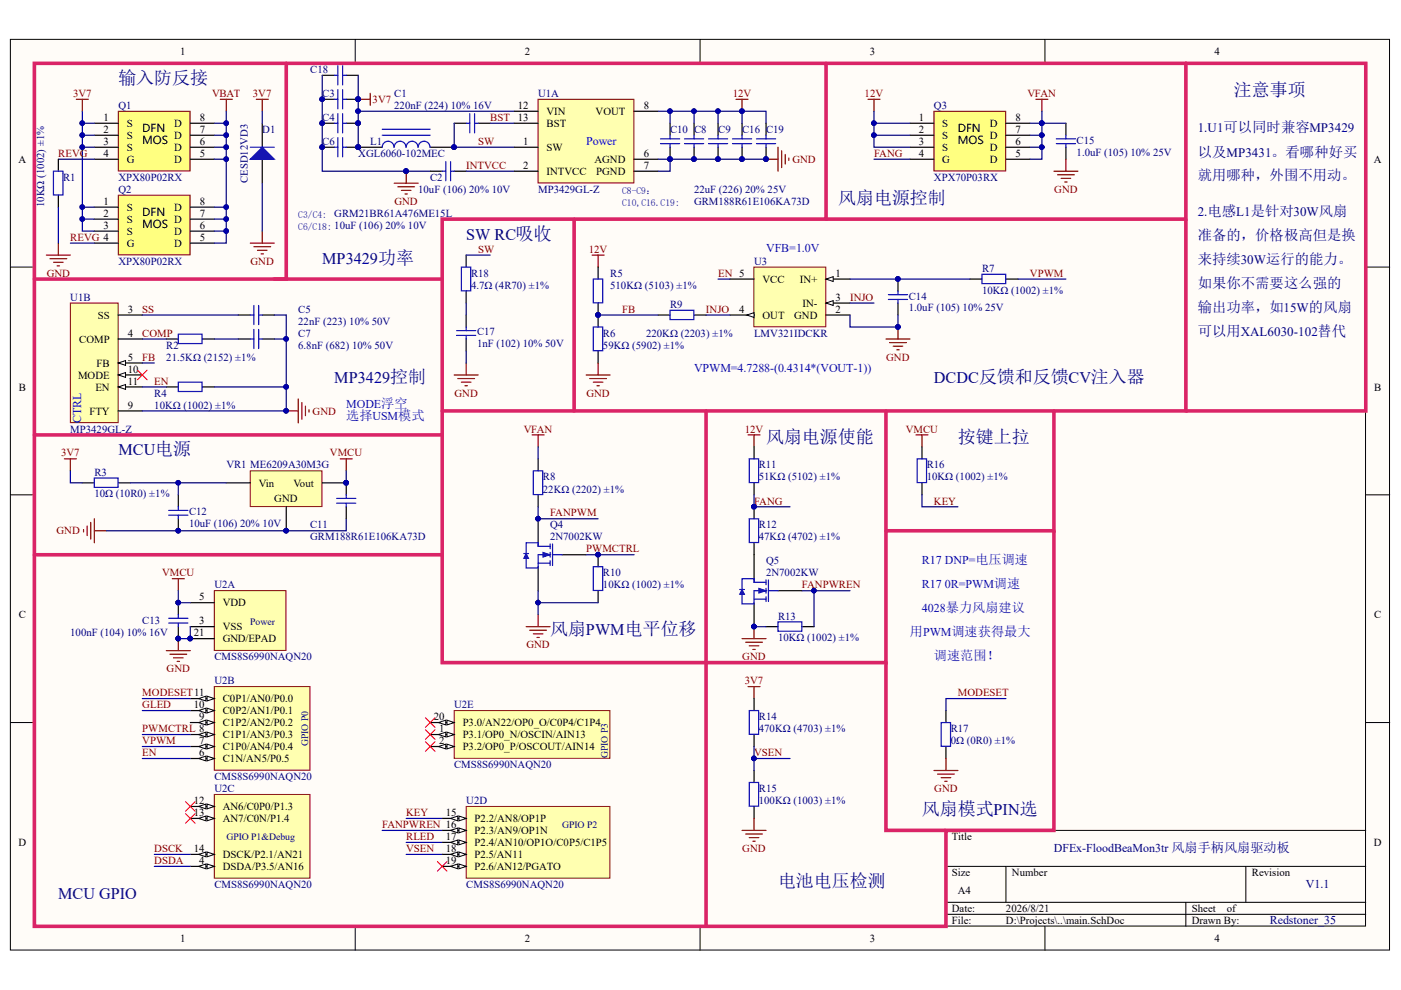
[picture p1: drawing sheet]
<svg xmlns="http://www.w3.org/2000/svg" width="297mm" height="210mm" viewBox="0 0 297 210" stroke-linecap="round" stroke-linejoin="round" font-family="sans-serif">
<defs><g id="words">
<g font-size="3.8" fill="#000080">
<text x="25.1" y="17.7">输入防反接</text>
<text x="261.6" y="20.3">注意事项</text>
<text x="177.7" y="43.2">风扇电源控制</text>
<text x="162.4" y="94">风扇电源使能</text>
<text x="203.1" y="94">按键上拉</text>
<text x="116.6" y="134.7">风扇PWM电平位移</text>
<text x="195.5" y="172.8">风扇模式PIN选</text>
<text x="165" y="188">电池电压检测</text>
</g>
<g font-size="3.4" fill="#000080">
<text x="98.9" y="50.8">SW RC吸收</text>
<text x="68.3" y="55.9">MP3429功率</text>
<text x="70.9" y="81.3">MP3429控制</text>
<text x="198" y="81.3">DCDC反馈和反馈CV注入器</text>
<text x="25.1" y="96.5">MCU电源</text>
<text x="12.4" y="190.6">MCU GPIO</text>
</g>
<g font-size="3" fill="#000080">
<text x="254" y="33.2">以及MP3431。看哪种好买</text>
<text x="254" y="38.3">就用哪种，外围不用动。</text>
<text x="254" y="50.9">准备的，价格极高但是换</text>
<text x="254" y="56">来持续30W运行的能力。</text>
<text x="254" y="61.1">如果你不需要这么强的</text>
<text x="254" y="66.2">输出功率，如15W的风扇</text>
<text x="254" y="71.3">可以用XAL6030-102替代</text>
</g>
<g font-size="2.8" fill="#00f">
<text x="73.4" y="89.1">选择USM模式</text>
<text x="192.9" y="134.9">用PWM调速获得最大</text>
<text x="198" y="140">调速范围！</text>
</g>
<g font-size="2.7" fill="#000080">
<text x="254" y="28.1">1.U1可以同时兼容MP3429</text>
<text x="254" y="45.9">2.电感L1是针对30W风扇</text>
</g>
<g font-size="2.5" fill="#00f">
<text x="124.3" y="30.7">Power</text>
<text x="162.4" y="53.5">VFB=1.0V</text>
<text x="147.1" y="78.9">VPWM=4.7288-(0.4314*(VOUT-1))</text>
<text x="17.2" y="89.7" transform="rotate(-90 17.2 89.7)">CTRL</text>
<text x="73.4" y="86.6">MODE浮空</text>
<text x="195.5" y="119.6">R17 DNP=电压调速</text>
<text x="195.5" y="124.7">R17 0R=PWM调速</text>
<text x="195.5" y="129.8">4028暴力风扇建议</text>
</g>
<g font-size="2.5" fill="#000080">
<text x="223.4" y="180.6">DFEx-FloodBeaMon3tr 风扇手柄风扇驱动板</text>
<text x="276.8" y="188.2">V1.1</text>
<text x="269.2" y="195.9">Redstoner_35</text>
</g>
<g font-size="2.3">
<text x="38.2" y="11.7">1</text>
<text x="111.3" y="11.7">2</text>
<text x="184.4" y="11.7">3</text>
<text x="257.5" y="11.7">4</text>
<text x="109.8" y="23.1">12</text>
<text x="136.5" y="23.1">8</text>
<text x="21.9" y="25.7">1</text>
<text x="21.9" y="28.2">2</text>
<text x="26.9" y="26.9">S</text>
<text x="26.9" y="29.5">S</text>
<text x="30.2" y="28.1">DFN</text>
<text x="36.9" y="29.5">D</text>
<text x="36.9" y="26.9">D</text>
<text x="42.4" y="28.2">7</text>
<text x="42.4" y="25.7">8</text>
<text x="109.8" y="25.7">13</text>
<text x="115.9" y="24.4">VIN</text>
<text x="115.9" y="26.9">BST</text>
<text x="126.3" y="24.4">VOUT</text>
<text x="194.8" y="25.7">1</text>
<text x="194.8" y="28.2">2</text>
<text x="199.8" y="26.9">S</text>
<text x="199.8" y="29.5">S</text>
<text x="203.1" y="28.1">DFN</text>
<text x="209.9" y="29.5">D</text>
<text x="209.9" y="26.9">D</text>
<text x="215.3" y="28.2">7</text>
<text x="215.3" y="25.7">8</text>
<text x="3.9" y="34.5">A</text>
<text x="21.9" y="30.7">3</text>
<text x="21.9" y="33.3">4</text>
<text x="26.9" y="32">S</text>
<text x="26.9" y="34.5">G</text>
<text x="30.2" y="30.6">MOS</text>
<text x="36.9" y="34.5">D</text>
<text x="36.9" y="32">D</text>
<text x="42.4" y="33.3">5</text>
<text x="42.4" y="30.7">6</text>
<text x="110.9" y="30.7">1</text>
<text x="110.9" y="35.8">2</text>
<text x="115.9" y="32">SW</text>
<text x="126" y="34.5">AGND</text>
<text x="136.5" y="35.8">7</text>
<text x="136.5" y="33.3">6</text>
<text x="194.8" y="30.7">3</text>
<text x="194.8" y="33.3">4</text>
<text x="199.8" y="32">S</text>
<text x="199.8" y="34.5">G</text>
<text x="203.1" y="30.6">MOS</text>
<text x="209.9" y="34.5">D</text>
<text x="209.9" y="32">D</text>
<text x="215.3" y="33.3">5</text>
<text x="215.3" y="30.7">6</text>
<text x="291.3" y="34.5">A</text>
<text x="115.9" y="37.1">INTVCC</text>
<text x="126.4" y="37.1">PGND</text>
<text x="21.9" y="43.4">1</text>
<text x="21.9" y="46">2</text>
<text x="26.9" y="44.7">S</text>
<text x="26.9" y="47.2">S</text>
<text x="30.2" y="45.9">DFN</text>
<text x="36.9" y="47.2">D</text>
<text x="36.9" y="44.7">D</text>
<text x="42.4" y="46">7</text>
<text x="42.4" y="43.4">8</text>
<text x="21.9" y="48.5">3</text>
<text x="26.9" y="49.8">S</text>
<text x="26.9" y="52.3">G</text>
<text x="30.2" y="48.4">MOS</text>
<text x="36.9" y="52.3">D</text>
<text x="36.9" y="49.8">D</text>
<text x="42.4" y="51.1">5</text>
<text x="42.4" y="48.5">6</text>
<text x="161.7" y="60">VCC</text>
<text x="169.6" y="60">IN+</text>
<text x="177.1" y="58.7">1</text>
<text x="170.2" y="65">IN-</text>
<text x="177.1" y="63.8">3</text>
<text x="20.7" y="67.6">SS</text>
<text x="27.1" y="66.3">3</text>
<text x="27.1" y="71.4">4</text>
<text x="156.7" y="66.3">4</text>
<text x="161.7" y="67.6">OUT</text>
<text x="168.4" y="67.6">GND</text>
<text x="177.1" y="66.3">2</text>
<text x="16.8" y="72.6">COMP</text>
<text x="20.5" y="77.8">FB</text>
<text x="27.1" y="76.5">5</text>
<text x="4" y="82.8">B</text>
<text x="16.5" y="80.3">MODE</text>
<text x="20.2" y="82.8">EN</text>
<text x="27.1" y="79">10</text>
<text x="27.1" y="81.6">11</text>
<text x="291.4" y="82.8">B</text>
<text x="19" y="87.9">FTY</text>
<text x="27.1" y="86.6">9</text>
<text x="54.8" y="103.2">Vin</text>
<text x="58.1" y="106.5">GND</text>
<text x="62.3" y="103.2">Vout</text>
<text x="4" y="131.1">C</text>
<text x="42.2" y="127.3">5</text>
<text x="47.2" y="128.5">VDD</text>
<text x="291.4" y="131.1">C</text>
<text x="41.1" y="134.9">21</text>
<text x="42.2" y="132.4">3</text>
<text x="47.2" y="133.7">VSS</text>
<text x="47.2" y="136.2">GND/EPAD</text>
<text x="47.2" y="148.9">C0P1/AN0/P0.0</text>
<text x="41.1" y="150.1">10</text>
<text x="42.2" y="152.7">9</text>
<text x="47.2" y="151.4">C0P2/AN1/P0.1</text>
<text x="47.2" y="154">C1P2/AN2/P0.2</text>
<text x="92" y="152.7">20</text>
<text x="93.1" y="155.3">1</text>
<text x="98.1" y="154">P3.0/AN22/OP0_O/C0P4/C1P4</text>
<text x="42.2" y="157.8">7</text>
<text x="42.2" y="160.3">6</text>
<text x="47.2" y="156.5">C1P1/AN3/P0.3</text>
<text x="47.2" y="159.1">C1P0/AN4/P0.4</text>
<text x="47.2" y="161.6">C1N/AN5/P0.5</text>
<text x="93.1" y="157.8">2</text>
<text x="98.1" y="156.5">P3.1/OP0_N/OSCIN/AIN13</text>
<text x="98.1" y="159.1">P3.2/OP0_P/OSCOUT/AIN14</text>
<text x="41.1" y="173">13</text>
<text x="41.1" y="170.5">12</text>
<text x="47.2" y="171.8">AN6/C0P0/P1.3</text>
<text x="94.5" y="173">15</text>
<text x="3.9" y="179.4">D</text>
<text x="47.2" y="174.3">AN7/C0N/P1.4</text>
<text x="94.5" y="178.1">17</text>
<text x="100.6" y="174.3">P2.2/AN8/OP1P</text>
<text x="100.6" y="176.8">P2.3/AN9/OP1N</text>
<text x="100.6" y="179.4">P2.4/AN10/OP1O/C0P5/C1P5</text>
<text x="201.8" y="178.1">Title</text>
<text x="291.3" y="179.4">D</text>
<text x="41.1" y="180.6">14</text>
<text x="42.2" y="183.2">4</text>
<text x="47.2" y="181.9">DSCK/P2.1/AN21</text>
<text x="47.2" y="184.5">DSDA/P3.5/AN16</text>
<text x="94.5" y="180.6">18</text>
<text x="94.5" y="183.2">19</text>
<text x="100.6" y="181.9">P2.5/AN11</text>
<text x="100.6" y="184.5">P2.6/AN12/PGATO</text>
<text x="201.8" y="185.8">Size</text>
<text x="214.6" y="185.8">Number</text>
<text x="265.4" y="185.8">Revision</text>
<text x="203.1" y="189.6">A4</text>
<text x="201.8" y="193.4">Date:</text>
<text x="201.8" y="195.9">File:</text>
<text x="213.3" y="193.4">2026/8/21</text>
<text x="213.3" y="195.9">D:\Projects\..\main.SchDoc</text>
<text x="252.7" y="193.4">Sheet</text>
<text x="252.7" y="195.9">Drawn By:</text>
<text x="260.1" y="193.4">of</text>
<text x="38.2" y="199.7">1</text>
<text x="111.3" y="199.7">2</text>
<text x="184.4" y="199.7">3</text>
<text x="257.5" y="199.7">4</text>
</g>
<g font-size="2.3" fill="#000080">
<text x="65.8" y="15.5">C18</text>
<text x="25.1" y="23.1">Q1</text>
<text x="68.3" y="20.5">C3</text>
<text x="83.6" y="20.5">C1</text>
<text x="83.6" y="23.1">220nF (224) 10% 16V</text>
<text x="114.1" y="20.5">U1A</text>
<text x="198" y="23.1">Q3</text>
<text x="55.6" y="28.2">D1</text>
<text x="68.3" y="25.7">C4</text>
<text x="142.1" y="28.2">C10 C8</text>
<text x="152.3" y="28.2">C9</text>
<text x="157.3" y="28.2">C16</text>
<text x="162.4" y="28.2">C19</text>
<text x="68.3" y="30.7">C6</text>
<text x="76" y="33.3">XGL6060-102MEC</text>
<text x="78.5" y="30.7">L1</text>
<text x="228.3" y="30.5">C15</text>
<text x="228.3" y="33">1.0uF (105) 10% 25V</text>
<text x="13.4" y="38.3">R1</text>
<text x="25.1" y="38.3">XPX80P02RX</text>
<text x="25.1" y="40.9">Q2</text>
<text x="52.6" y="38.8" transform="rotate(-90 52.6 38.8)">CESD12VD3</text>
<text x="88.7" y="40.9">10uF (106) 20% 10V</text>
<text x="91.2" y="38.3">C2</text>
<text x="114.1" y="40.9">MP3429GL-Z</text>
<text x="147.1" y="40.9">22uF (226) 20% 25V</text>
<text x="198" y="38.3">XPX70P03RX</text>
<text x="9.4" y="43.9" transform="rotate(-90 9.4 43.9)">10KΩ (1002) ±1%</text>
<text x="147.1" y="43.4">GRM188R61E106KA73D</text>
<text x="25.1" y="56.1">XPX80P02RX</text>
<text x="99.9" y="58.7">R18</text>
<text x="129.4" y="58.7">R5</text>
<text x="159.9" y="56.1">U3</text>
<text x="208.2" y="57.7">R7</text>
<text x="14.9" y="63.8">U1B</text>
<text x="99.9" y="61.2">4.7Ω (4R70) ±1%</text>
<text x="129.4" y="61.2">510KΩ (5103) ±1%</text>
<text x="142.1" y="65.3">R9</text>
<text x="192.7" y="63.5">C14</text>
<text x="208.2" y="62.2">10KΩ (1002) ±1%</text>
<text x="63.2" y="66.3">C5</text>
<text x="63.2" y="68.8">22nF (223) 10% 50V</text>
<text x="63.2" y="71.4">C7</text>
<text x="101.1" y="71.1">C17</text>
<text x="127.8" y="71.4">R6</text>
<text x="137" y="71.4">220KΩ (2203) ±1%</text>
<text x="159.9" y="71.4">LMV321IDCKR</text>
<text x="192.7" y="66">1.0uF (105) 10% 25V</text>
<text x="35.3" y="73.9">R2</text>
<text x="35.3" y="76.5">21.5KΩ (2152) ±1%</text>
<text x="63.2" y="73.9">6.8nF (682) 10% 50V</text>
<text x="101.1" y="73.7">1nF (102) 10% 50V</text>
<text x="127.8" y="73.9">59KΩ (5902) ±1%</text>
<text x="32.7" y="84.1">R4</text>
<text x="32.7" y="86.6">10KΩ (1002) ±1%</text>
<text x="14.9" y="91.7">MP3429GL-Z</text>
<text x="20" y="100.8">R3</text>
<text x="48" y="99.3">VR1 ME6209A30M3G</text>
<text x="115.1" y="101.9">R8</text>
<text x="160.9" y="99.3">R11</text>
<text x="160.9" y="101.9">51KΩ (5102) ±1%</text>
<text x="196.5" y="99.3">R16</text>
<text x="196.5" y="101.9">10KΩ (1002) ±1%</text>
<text x="20" y="105.5">10Ω (10R0) ±1%</text>
<text x="115.1" y="104.4">22KΩ (2202) ±1%</text>
<text x="40.1" y="109.3">C12</text>
<text x="40.1" y="111.8">10uF (106) 20% 10V</text>
<text x="65.8" y="112">C11</text>
<text x="116.6" y="112">Q4</text>
<text x="160.9" y="112">R12</text>
<text x="65.8" y="114.6">GRM188R61E106KA73D</text>
<text x="116.6" y="114.6">2N7002KW</text>
<text x="160.9" y="114.6">47KΩ (4702) ±1%</text>
<text x="162.4" y="119.7">Q5</text>
<text x="45.5" y="124.7">U2A</text>
<text x="127.8" y="122.2">R10</text>
<text x="127.8" y="124.7">10KΩ (1002) ±1%</text>
<text x="162.4" y="122.2">2N7002KW</text>
<text x="165" y="131.4">R13</text>
<text x="14.9" y="134.9">100nF (104) 10% 16V</text>
<text x="30.2" y="132.4">C13</text>
<text x="165" y="135.9">10KΩ (1002) ±1%</text>
<text x="45.5" y="140">CMS8S6990NAQN20</text>
<text x="45.5" y="145.1">U2B</text>
<text x="96.3" y="150.1">U2E</text>
<text x="160.9" y="152.7">R14</text>
<text x="160.9" y="155.3">470KΩ (4703) ±1%</text>
<text x="201.6" y="155.3">R17</text>
<text x="201.6" y="157.8">0Ω (0R0) ±1%</text>
<text x="45.5" y="165.4">CMS8S6990NAQN20</text>
<text x="45.5" y="167.9">U2C</text>
<text x="96.3" y="162.9">CMS8S6990NAQN20</text>
<text x="160.9" y="167.9">R15</text>
<text x="98.9" y="170.5">U2D</text>
<text x="160.9" y="170.5">100KΩ (1003) ±1%</text>
<text x="45.5" y="188.3">CMS8S6990NAQN20</text>
<text x="98.9" y="188.3">CMS8S6990NAQN20</text>
</g>
<g font-size="2.3" fill="#800000">
<text x="15.5" y="20.5">3V7</text>
<text x="45" y="20.5">VBAT</text>
<text x="53.6" y="20.5">3V7</text>
<text x="79" y="21.8">3V7</text>
<text x="155.4" y="20.5">12V</text>
<text x="183.3" y="20.5">12V</text>
<text x="217.9" y="20.5">VFAN</text>
<text x="103.9" y="25.7">BST</text>
<text x="12.4" y="33.3">REVG</text>
<text x="98.9" y="35.8">INTVCC</text>
<text x="101.4" y="30.7">SW</text>
<text x="168" y="34.5">GND</text>
<text x="185.3" y="33.3">FANG</text>
<text x="223.5" y="40.9">GND</text>
<text x="83.6" y="43.4">GND</text>
<text x="14.9" y="51.1">REVG 4</text>
<text x="101.4" y="53.6">SW</text>
<text x="124.8" y="53.6">12V</text>
<text x="9.9" y="58.7">GND</text>
<text x="53.1" y="56.1">GND</text>
<text x="152.3" y="58.7">EN 5</text>
<text x="218.4" y="58.7">VPWM</text>
<text x="180.2" y="63.8">INJO</text>
<text x="30.2" y="66.3">SS</text>
<text x="30.2" y="71.4">COMP</text>
<text x="131.9" y="66.3">FB</text>
<text x="149.7" y="66.3">INJO</text>
<text x="30.2" y="76.5">FB</text>
<text x="187.9" y="76.5">GND</text>
<text x="32.7" y="81.6">EN</text>
<text x="66.3" y="87.9">GND</text>
<text x="96.4" y="84.1">GND</text>
<text x="124.3" y="84.1">GND</text>
<text x="111" y="91.7">VFAN</text>
<text x="157.9" y="91.7">12V</text>
<text x="192" y="91.7">VMCU</text>
<text x="12.9" y="96.8">3V7</text>
<text x="70" y="96.8">VMCU</text>
<text x="159.9" y="107">FANG</text>
<text x="198" y="107">KEY</text>
<text x="12" y="113.3">GND</text>
<text x="116.6" y="109.5">FANPWM</text>
<text x="124.3" y="117.1">PWMCTRL</text>
<text x="34.4" y="122.2">VMCU</text>
<text x="170" y="124.7">FANPWREN</text>
<text x="111.6" y="137.5">GND</text>
<text x="35.3" y="142.5">GND</text>
<text x="157.4" y="140">GND</text>
<text x="30.2" y="147.6">MODESET11</text>
<text x="157.9" y="145.1">3V7</text>
<text x="203.1" y="147.6">MODESET</text>
<text x="30.2" y="155.3">PWMCTRL 8</text>
<text x="30.2" y="150.1">GLED</text>
<text x="30.2" y="160.3">EN</text>
<text x="30.2" y="157.8">VPWM</text>
<text x="159.9" y="160.3">VSEN</text>
<text x="198.1" y="167.9">GND</text>
<text x="86.1" y="173">KEY</text>
<text x="81" y="175.6">FANPWREN 16</text>
<text x="86.1" y="178.1">RLED</text>
<text x="32.7" y="180.6">DSCK</text>
<text x="32.7" y="183.2">DSDA</text>
<text x="86.1" y="180.6">VSEN</text>
<text x="157.4" y="180.6">GND</text>
</g>
<g font-size="2.1" fill="#000080">
<text x="53.1" y="132.4">Power</text>
<text x="65.3" y="158.3" transform="rotate(-90 65.3 158.3)">GPIO P0</text>
<text x="128.9" y="160.8" transform="rotate(-90 128.9 160.8)">GPIO P3</text>
<text x="48" y="178.2">GPIO P1&amp;Debug</text>
<text x="119.2" y="175.6">GPIO P2</text>
</g>
<g font-size="2" fill="#11037f">
<text x="131.9" y="41.1">C8-C9：</text>
<text x="63.2" y="46.2">C3/C4: GRM21BR61A476ME15L</text>
<text x="131.9" y="43.6">C10,C16.C19:</text>
<text x="63.2" y="48.7">C6/C18: 10uF (106) 20% 10V</text>
</g>
</g></defs>
<g fill="#fffcf8" stroke="#000" stroke-width=".21">
<path d="M2.2 8.3h292.4v193.1h-292.4z"/>
<path d="M7.3 13.4h282.2v182.9h-282.2z"/>
</g>
<g fill="none" stroke="#000" stroke-width=".21">
<path d="M75.3 8.3v5.1M148.4 8.3v5.1M221.5 8.3v5.1M2.2 56.6h5.1M289.6 56.6h5.1M2.2 104.9h5.1M289.6 104.9h5.1M2.2 153.2h5.1M289.6 153.2h5.1M289.6 176.1h-89v20.3M75.3 196.4v5.1M148.4 196.4v5.1"/>
<path d="M200.6 183.7h89M200.6 191.3h89M200.6 193.9h89M213.3 183.7v7.6M221.5 196.4v5.1M251.4 191.3v5.1M264.1 183.7v7.6"/>
</g>
<path d="M25.1 23.6h15.2v12.6h-15.2z" fill="#ffff80" stroke="#800000" stroke-width=".21"/>
<path d="M20 26.1h5.1M20 28.7h5.1M20 31.2h5.1M20 33.8h5.1M40.3 26.1h5.1M40.3 28.7h5.1M40.3 31.2h5.1M40.3 33.8h5.1M76 31.2h5M91.2 31.2h5.1" fill="none" stroke="#000" stroke-width=".25"/>
<path d="M16.2 21.1h2.5M17.5 21.1v2.5M46.7 21.1h2.5M48 21.1v2.5" fill="none" stroke="#800000" stroke-width=".25"/>
<path d="M17.5 26.1h2.5M17.5 28.7h2.5M45.4 26.1h2.6M45.4 28.7h2.6M45.4 31.2h2.6" fill="none" stroke="#000080" stroke-width=".25"/>
<g fill="#000080" stroke="#000080" stroke-width=".21">
<circle cx="17.4" cy="26.1" r=".48"/>
<circle cx="17.4" cy="28.7" r=".48"/>
<circle cx="75.9" cy="31.2" r=".49"/>
<circle cx="96.3" cy="31.2" r=".49"/>
<circle cx="48" cy="26.1" r=".48"/>
<circle cx="48" cy="28.7" r=".48"/>
<circle cx="48" cy="31.2" r=".48"/>
</g>
<path d="M81 28.7h10.2M81 27.4h10.2M83.5 31.2a1.25 1.25 0 0 0-1.2-1.3 1.25 1.25 0 0 0-1.3 1.3M86.1 31.2a1.25 1.25 0 0 0-1.3-1.3 1.25 1.25 0 0 0-1.2 1.3M88.6 31.2a1.25 1.25 0 0 0-1.2-1.3 1.25 1.25 0 0 0-1.3 1.3M91.2 31.2a1.25 1.25 0 0 0-1.3-1.3 1.25 1.25 0 0 0-1.2 1.3" fill="none" stroke="#00f" stroke-width=".25"/>
<path d="M114.1 21.1h20.3v17.7h-20.3z" fill="#ffffb0" stroke="#800000" stroke-width=".21"/>
<path d="M109 23.6h5.1M109 26.1h5.1M109 31.2h5.1M109 36.3h5.1M134.4 23.6h5.1M134.4 36.3h5.1M134.4 33.8h5.1" fill="none" stroke="#000" stroke-width=".25"/>
<path d="M14.9 64.3h10.1v25.3h-10.1z" fill="#ffffb0" stroke="#800000" stroke-width=".21"/>
<path d="M25.1 66.8h5.1M25.1 71.9h5.1M25.1 77h5.1" fill="none" stroke="#000" stroke-width=".25"/>
<path d="M25.1 77l1.5-.5v1z" fill="#fffcf8"/>
<path d="M25.1 77l1.5-.5v1z" fill="none" stroke="#000" stroke-width=".21"/>
<path d="M25.1 79.5h5.1" fill="none" stroke="#000" stroke-width=".25"/>
<path d="M25.1 79.5l1.5-.5v1z" fill="#fffcf8"/>
<path d="M25.1 79.5l1.5-.5v1z" fill="none" stroke="#000" stroke-width=".21"/>
<path d="M25.1 82h5.1" fill="none" stroke="#000" stroke-width=".25"/>
<path d="M25.1 82l1.5-.5v1.1z" fill="#fffcf8"/>
<path d="M25.1 82l1.5-.5v1.1z" fill="none" stroke="#000" stroke-width=".21"/>
<path d="M68.3 26.1h2.6M68.3 21.1h2.6M68.3 31.2h2.6M73.4 26.1h2.6M73.4 21.1h2.6M73.4 31.2h2.6M91.2 36.3h2.6M96.3 26.1h2.5M96.3 36.3h2.5M101.4 26.1h2.5M25.1 87.1h5.1" fill="none" stroke="#000" stroke-width=".25"/>
<g fill="none" stroke="#00f" stroke-width=".25">
<path d="M71.6 19v4.1M72.6 19v4.1M70.9 26.1h.7M70.9 21.1h.7M70.9 31.2h.7M71.6 24.1v4.1M71.6 29.2v4.1M72.6 26.1h.8M72.6 24.1v4.1M72.6 29.2v4.1M72.6 21.1h.8M72.6 31.2h.8"/>
<path d="M93.8 36.3h.7M94.5 34.3v4M95.5 34.3v4M95.5 36.3h.8M98.8 26.1h.8M99.6 24.1v4.1M100.6 24.1v4.1M100.6 26.1h.8"/>
</g>
<path d="M78.5 19.8v2.5M76 21.1h2.5M83.6 38.8h5.1M84.3 39.6h3.6M86.1 36.3v2.5M162.4 33.8h2.6M165 31.2v5.1M165.7 32v3.5M166.5 32.7v2.1M167.2 33.5v.5M85.1 40.4h2M85.9 41.1h.5" fill="none" stroke="#800000" stroke-width=".25"/>
<g fill="#000080" stroke="#000080" stroke-width=".21">
<circle cx="75.9" cy="21" r=".49"/>
<circle cx="68.3" cy="26.1" r=".48"/>
<circle cx="75.9" cy="26.1" r=".49"/>
<circle cx="68.3" cy="21" r=".48"/>
<circle cx="75.9" cy="23.6" r=".49"/>
<circle cx="96.3" cy="31.2" r=".49"/>
<circle cx="86.1" cy="36.3" r=".49"/>
<circle cx="162.4" cy="33.7" r=".48"/>
<circle cx="142" cy="33.7" r=".48"/>
<circle cx="68.3" cy="31.2" r=".48"/>
<circle cx="75.9" cy="31.2" r=".49"/>
</g>
<path d="M76 21.1v2.5M86.1 36.3h5.1M96.3 26.1v5.1h12.7M98.8 36.3h10.2M103.9 26.1h5.1M109 23.6h-33v7.6M139.5 33.8h2.6v2.5h-2.6" fill="none" stroke="#000080" stroke-width=".25"/>
<path d="M25.1 41.4h15.2v12.6h-15.2z" fill="#ffff80" stroke="#800000" stroke-width=".21"/>
<g fill="none" stroke="#000" stroke-width=".25">
<path d="M12.4 33.8v2.5M142.1 26.1v2.6M142.1 31.2v2.6M147.2 26.1v2.6M147.2 31.2v2.6M152.2 26.1v2.6M152.2 31.2v2.6M12.4 41.4v2.5M20 43.9h5.1M20 46.5h5.1M20 49h5.1M20 51.5h5.1"/>
<path d="M40.3 43.9h5.1M40.3 46.5h5.1M40.3 49h5.1M40.3 51.5h5.1M35.3 71.9h2.5M42.9 71.9h2.5M50.5 66.8h2.6M50.5 71.9h2.6M55.6 66.8h2.5M55.6 71.9h2.5"/>
</g>
<g fill="none" stroke="#000080" stroke-width=".25">
<path d="M12.4 33.8h7.6M17.5 31.2v17.8h2.5M48 33.8v17.7h-2.6M142.1 23.6v2.5M147.2 23.6v2.5M14.9 51.5h5.1M17.5 43.9h2.5M17.5 46.5h2.5M45.4 43.9h2.6M45.4 46.5h2.6M45.4 49h2.6M30.2 66.8h20.3"/>
<path d="M30.2 71.9h5.1M30.2 77h2.5M45.4 71.9h5.1M58.1 66.8h2.6"/>
</g>
<g fill="#000080" stroke="#000080" stroke-width=".21">
<circle cx="17.4" cy="43.9" r=".48"/>
<circle cx="17.4" cy="46.4" r=".48"/>
<circle cx="17.4" cy="31.2" r=".48"/>
<circle cx="48" cy="43.9" r=".48"/>
<circle cx="48" cy="46.4" r=".48"/>
<circle cx="48" cy="49" r=".48"/>
<circle cx="48" cy="33.7" r=".48"/>
<circle cx="142" cy="33.7" r=".48"/>
<circle cx="147.1" cy="33.7" r=".48"/>
<circle cx="152.2" cy="33.7" r=".48"/>
<circle cx="147.1" cy="23.6" r=".48"/>
<circle cx="142" cy="23.6" r=".48"/>
<circle cx="157.3" cy="23.6" r=".48"/>
</g>
<g fill="none" stroke="#00f" stroke-width=".25">
<path d="M11.3 36.3h2v5h-2zM140 29.4h4.1M140 30.5h4.1M142.1 28.7v.7M142.1 30.5v.7M145.1 29.4h4.1M145.1 30.5h4.1M147.2 28.7v.7M147.2 30.5v.7M150.2 29.4h4.1M150.2 30.5h4.1M152.2 28.7v.7"/>
<path d="M152.2 30.5v.7M37.8 70.9h5v1.9h-5zM53.1 66.8h.7M53.1 71.9h.7M53.8 64.8v4M53.8 69.8v4.1M54.8 64.8v4M54.8 69.8v4.1M54.8 66.8h.8M54.8 71.9h.8"/>
</g>
<path d="M156.1 21.1h2.5M157.3 21.1v2.5M184 21.1h2.6M185.3 21.1v2.5M9.8 54.1h5.1M10.6 54.9h3.6M11.4 55.6h2M12.1 56.4h.5M12.4 51.5v2.6" fill="none" stroke="#800000" stroke-width=".25"/>
<path d="M198 23.6h15.2v12.6h-15.2z" fill="#ffff80" stroke="#800000" stroke-width=".21"/>
<path d="M192.9 26.1h5.1M192.9 28.7h5.1M192.9 31.2h5.1M192.9 33.8h5.1M213.3 26.1h5.1M213.3 28.7h5.1M213.3 31.2h5.1M213.3 33.8h5.1" fill="none" stroke="#000" stroke-width=".25"/>
<path d="M185.3 23.6v7.6h7.6M185.3 28.7h7.6M185.3 26.1h7.6M185.3 33.8h7.6M218.4 28.7h2.5M218.4 26.1h2.5M218.4 31.2h2.5" fill="none" stroke="#000080" stroke-width=".25"/>
<g fill="#000080" stroke="#000080" stroke-width=".21">
<circle cx="185.3" cy="28.7" r=".48"/>
<circle cx="185.3" cy="26.1" r=".48"/>
<circle cx="220.9" cy="26.1" r=".49"/>
<circle cx="220.9" cy="28.7" r=".49"/>
<circle cx="220.9" cy="31.2" r=".49"/>
</g>
<path d="M219.6 21.1h2.6M220.9 21.1v2.5" fill="none" stroke="#800000" stroke-width=".25"/>
<path d="M53.1 99.8h15.2v7.6h-15.2z" fill="#ffffb0" stroke="#800000" stroke-width=".21"/>
<path d="M17.5 102.4h2.5M25.1 102.4h2.5M37.8 104.9v2.6M37.8 110v2.5M48 102.4h5.1M60.7 107.5v5M68.3 102.4h5.1v2.5M73.4 107.5v2.5" fill="none" stroke="#000" stroke-width=".25"/>
<g fill="#000080" stroke="#000080" stroke-width=".21">
<circle cx="60.7" cy="112.5" r=".49"/>
<circle cx="73.4" cy="102.3" r=".48"/>
<circle cx="37.8" cy="112.5" r=".48"/>
<circle cx="37.8" cy="102.3" r=".48"/>
</g>
<path d="M20 101.4h5v1.9h-5zM35.8 108.2h4M35.8 109.2h4M37.8 107.5v.7M37.8 109.2v.8M71.4 105.7h4M71.4 106.7h4M73.4 104.9v.8M73.4 106.7v.8" fill="none" stroke="#00f" stroke-width=".25"/>
<path d="M13.6 97.3h2.6M14.9 97.3v2.5M72.1 97.3h2.6M73.4 97.3v2.5M17.7 112.3v.5M18.5 111.5v2.1M19.2 110.8v3.5M20 110v5.1M20 112.5h2.5" fill="none" stroke="#800000" stroke-width=".25"/>
<path d="M14.9 99.8v2.6h2.6M73.4 99.8v2.6M27.6 102.4h20.4M37.8 102.4v2.5M73.4 110v2.5h-50.9" fill="none" stroke="#000080" stroke-width=".25"/>
<path d="M45.4 125.2h15.2v12.7h-15.2z" fill="#ffffb0" stroke="#800000" stroke-width=".21"/>
<path d="M40.3 127.8h5.1M40.3 132.9h5.1M40.3 135.4h5.1" fill="none" stroke="#000" stroke-width=".25"/>
<circle cx="40.3" cy="135.4" r=".49" fill="#000080" stroke="#000080" stroke-width=".21"/>
<path d="M45.4 145.6h20.3v17.7h-20.3z" fill="#ffffb0" stroke="#800000" stroke-width=".21"/>
<path d="M40.3 150.7h5.1" fill="none" stroke="#000" stroke-width=".25"/>
<path d="M43.9 150.1l1.5 .6-1.5 .5z" fill="#fffcf8"/>
<path d="M43.9 150.1l1.5 .6-1.5 .5z" fill="none" stroke="#000" stroke-width=".21"/>
<path d="M42.1 150.7l1.6-.6v1.1z" fill="#fffcf8"/>
<path d="M42.1 150.7l1.6-.6v1.1z" fill="none" stroke="#000" stroke-width=".21"/>
<path d="M40.3 153.2h5.1" fill="none" stroke="#000" stroke-width=".25"/>
<path d="M43.9 152.7l1.5 .5-1.5 .5z" fill="#fffcf8"/>
<path d="M43.9 152.7l1.5 .5-1.5 .5z" fill="none" stroke="#000" stroke-width=".21"/>
<path d="M42.1 153.2l1.6-.5v1z" fill="#fffcf8"/>
<path d="M42.1 153.2l1.6-.5v1z" fill="none" stroke="#000" stroke-width=".21"/>
<path d="M40.3 155.7h5.1" fill="none" stroke="#000" stroke-width=".25"/>
<path d="M43.9 155.2l1.5 .5-1.5 .5z" fill="#fffcf8"/>
<path d="M43.9 155.2l1.5 .5-1.5 .5z" fill="none" stroke="#000" stroke-width=".21"/>
<path d="M42.1 155.7l1.6-.5v1z" fill="#fffcf8"/>
<path d="M42.1 155.7l1.6-.5v1z" fill="none" stroke="#000" stroke-width=".21"/>
<path d="M40.3 158.3h5.1" fill="none" stroke="#000" stroke-width=".25"/>
<path d="M43.9 157.8l1.5 .5-1.5 .5z" fill="#fffcf8"/>
<path d="M43.9 157.8l1.5 .5-1.5 .5z" fill="none" stroke="#000" stroke-width=".21"/>
<path d="M42.1 158.3l1.6-.5v1z" fill="#fffcf8"/>
<path d="M42.1 158.3l1.6-.5v1z" fill="none" stroke="#000" stroke-width=".21"/>
<path d="M40.3 160.8h5.1" fill="none" stroke="#000" stroke-width=".25"/>
<path d="M43.9 160.3l1.5 .5-1.5 .5z" fill="#fffcf8"/>
<path d="M43.9 160.3l1.5 .5-1.5 .5z" fill="none" stroke="#000" stroke-width=".21"/>
<path d="M42.1 160.8l1.6-.5v1z" fill="#fffcf8"/>
<path d="M42.1 160.8l1.6-.5v1z" fill="none" stroke="#000" stroke-width=".21"/>
<path d="M40.3 148.1h5.1" fill="none" stroke="#000" stroke-width=".25"/>
<path d="M43.9 147.6l1.5 .5-1.5 .5z" fill="#fffcf8"/>
<path d="M43.9 147.6l1.5 .5-1.5 .5z" fill="none" stroke="#000" stroke-width=".21"/>
<path d="M42.1 148.1l1.6-.5v1z" fill="#fffcf8"/>
<path d="M42.1 148.1l1.6-.5v1z" fill="none" stroke="#000" stroke-width=".21"/>
<path d="M45.4 168.4h20.3v17.8h-20.3z" fill="#ffffb0" stroke="#800000" stroke-width=".21"/>
<path d="M40.3 173.5h5.1" fill="none" stroke="#000" stroke-width=".25"/>
<path d="M43.9 173l1.5 .5-1.5 .5z" fill="#fffcf8"/>
<path d="M43.9 173l1.5 .5-1.5 .5z" fill="none" stroke="#000" stroke-width=".21"/>
<path d="M42.1 173.5l1.6-.5v1z" fill="#fffcf8"/>
<path d="M42.1 173.5l1.6-.5v1z" fill="none" stroke="#000" stroke-width=".21"/>
<path d="M40.3 171h5.1" fill="none" stroke="#000" stroke-width=".25"/>
<path d="M43.9 170.5l1.5 .5-1.5 .5z" fill="#fffcf8"/>
<path d="M43.9 170.5l1.5 .5-1.5 .5z" fill="none" stroke="#000" stroke-width=".21"/>
<path d="M42.1 171l1.6-.5v1z" fill="#fffcf8"/>
<path d="M42.1 171l1.6-.5v1z" fill="none" stroke="#000" stroke-width=".21"/>
<path d="M40.3 181.2h5.1" fill="none" stroke="#000" stroke-width=".25"/>
<path d="M43.9 180.6l1.5 .6-1.5 .5z" fill="#fffcf8"/>
<path d="M43.9 180.6l1.5 .6-1.5 .5z" fill="none" stroke="#000" stroke-width=".21"/>
<path d="M42.1 181.2l1.6-.6v1.1z" fill="#fffcf8"/>
<path d="M42.1 181.2l1.6-.6v1.1z" fill="none" stroke="#000" stroke-width=".21"/>
<path d="M40.3 183.7h5.1" fill="none" stroke="#000" stroke-width=".25"/>
<path d="M43.9 183.2l1.5 .5-1.5 .5z" fill="#fffcf8"/>
<path d="M43.9 183.2l1.5 .5-1.5 .5z" fill="none" stroke="#000" stroke-width=".21"/>
<path d="M42.1 183.7l1.6-.5v1z" fill="#fffcf8"/>
<path d="M42.1 183.7l1.6-.5v1z" fill="none" stroke="#000" stroke-width=".21"/>
<path d="M98.8 171h30.5v15.2h-30.5z" fill="#ffffb0" stroke="#800000" stroke-width=".21"/>
<path d="M93.8 173.5h5" fill="none" stroke="#000" stroke-width=".25"/>
<path d="M97.3 173l1.5 .5-1.5 .5z" fill="#fffcf8"/>
<path d="M97.3 173l1.5 .5-1.5 .5z" fill="none" stroke="#000" stroke-width=".21"/>
<path d="M95.5 173.5l1.6-.5v1z" fill="#fffcf8"/>
<path d="M95.5 173.5l1.6-.5v1z" fill="none" stroke="#000" stroke-width=".21"/>
<path d="M93.8 176.1h5" fill="none" stroke="#000" stroke-width=".25"/>
<path d="M97.3 175.6l1.5 .5-1.5 .5z" fill="#fffcf8"/>
<path d="M97.3 175.6l1.5 .5-1.5 .5z" fill="none" stroke="#000" stroke-width=".21"/>
<path d="M95.5 176.1l1.6-.5v1z" fill="#fffcf8"/>
<path d="M95.5 176.1l1.6-.5v1z" fill="none" stroke="#000" stroke-width=".21"/>
<path d="M93.8 178.6h5" fill="none" stroke="#000" stroke-width=".25"/>
<path d="M97.3 178.1l1.5 .5-1.5 .5z" fill="#fffcf8"/>
<path d="M97.3 178.1l1.5 .5-1.5 .5z" fill="none" stroke="#000" stroke-width=".21"/>
<path d="M95.5 178.6l1.6-.5v1z" fill="#fffcf8"/>
<path d="M95.5 178.6l1.6-.5v1z" fill="none" stroke="#000" stroke-width=".21"/>
<path d="M93.8 181.2h5" fill="none" stroke="#000" stroke-width=".25"/>
<path d="M97.3 180.6l1.5 .6-1.5 .5z" fill="#fffcf8"/>
<path d="M97.3 180.6l1.5 .6-1.5 .5z" fill="none" stroke="#000" stroke-width=".21"/>
<path d="M95.5 181.2l1.6-.6v1.1z" fill="#fffcf8"/>
<path d="M95.5 181.2l1.6-.6v1.1z" fill="none" stroke="#000" stroke-width=".21"/>
<path d="M93.8 183.7h5" fill="none" stroke="#000" stroke-width=".25"/>
<path d="M97.3 183.2l1.5 .5-1.5 .5z" fill="#fffcf8"/>
<path d="M97.3 183.2l1.5 .5-1.5 .5z" fill="none" stroke="#000" stroke-width=".21"/>
<path d="M95.5 183.7l1.6-.5v1z" fill="#fffcf8"/>
<path d="M95.5 183.7l1.6-.5v1z" fill="none" stroke="#000" stroke-width=".21"/>
<path d="M96.3 150.7h33v10.1h-33z" fill="#ffffb0" stroke="#800000" stroke-width=".21"/>
<path d="M91.2 153.2h5.1" fill="none" stroke="#000" stroke-width=".25"/>
<path d="M94.8 152.7l1.5 .5-1.5 .5z" fill="#fffcf8"/>
<path d="M94.8 152.7l1.5 .5-1.5 .5z" fill="none" stroke="#000" stroke-width=".21"/>
<path d="M93 153.2l1.5-.5v1z" fill="#fffcf8"/>
<path d="M93 153.2l1.5-.5v1z" fill="none" stroke="#000" stroke-width=".21"/>
<path d="M91.2 155.7h5.1" fill="none" stroke="#000" stroke-width=".25"/>
<path d="M94.8 155.2l1.5 .5-1.5 .5z" fill="#fffcf8"/>
<path d="M94.8 155.2l1.5 .5-1.5 .5z" fill="none" stroke="#000" stroke-width=".21"/>
<path d="M93 155.7l1.5-.5v1z" fill="#fffcf8"/>
<path d="M93 155.7l1.5-.5v1z" fill="none" stroke="#000" stroke-width=".21"/>
<path d="M91.2 158.3h5.1" fill="none" stroke="#000" stroke-width=".25"/>
<path d="M94.8 157.8l1.5 .5-1.5 .5z" fill="#fffcf8"/>
<path d="M94.8 157.8l1.5 .5-1.5 .5z" fill="none" stroke="#000" stroke-width=".21"/>
<path d="M93 158.3l1.5-.5v1z" fill="#fffcf8"/>
<path d="M93 158.3l1.5-.5v1z" fill="none" stroke="#000" stroke-width=".21"/>
<path d="M60.7 71.9v10.1h-15.3M30.2 82h5.1M37.8 125.2v2.6h2.5M40.3 132.9v2.5h-2.5M32.7 181.2h7.6M32.7 183.7h7.6" fill="none" stroke="#000080" stroke-width=".25"/>
<g fill="none" stroke="#800000" stroke-width=".25">
<path d="M125.5 54.1h2.6M126.8 54.1v2.5M124.3 79.5h5.1M126.8 77v2.5M60.7 87.1h2.5M63.2 84.6v5.1M64 85.3v3.6M64.8 86.1v2M65.5 86.9v.5M125 80.3h3.6M125.8 81h2M126.6 81.8h.5"/>
<path d="M35.3 138h5M36 138.7h3.6M36.5 122.7h2.6M36.8 139.5h2M37.8 122.7v2.5M37.8 135.4v2.6M37.5 140.2h.6"/>
</g>
<path d="M126.8 56.6v2.6M205.6 59.2h2.6M213.3 59.2h2.5M126.8 64.3v5M126.8 74.4v2.6M35.3 82h2.5M42.9 82h2.5M37.8 127.8v2.5M37.8 132.9v2.5" fill="none" stroke="#000" stroke-width=".25"/>
<g fill="#000080" stroke="#000080" stroke-width=".21">
<circle cx="37.8" cy="135.4" r=".48"/>
<circle cx="37.8" cy="127.8" r=".48"/>
<circle cx="40.3" cy="135.4" r=".49"/>
<circle cx="60.7" cy="82" r=".49"/>
<circle cx="60.7" cy="71.9" r=".49"/>
<circle cx="60.7" cy="87.1" r=".49"/>
<circle cx="126.8" cy="66.8" r=".48"/>
</g>
<path d="M125.8 59.2h2v5h-2zM208.2 58.2h5v1.9h-5zM125.8 69.3h2v5.1h-2zM37.8 81h5v2h-5zM35.8 131.1h4M35.8 132.1h4M37.8 130.3v.8M37.8 132.1v.8" fill="none" stroke="#00f" stroke-width=".25"/>
<path d="M29.2 78.5l2 2M31.2 78.5l-2 2" fill="none" stroke="#f00" stroke-width=".21"/>
<path d="M159.8 56.6h15.3v12.7h-15.3z" fill="#ffffb0" stroke="#800000" stroke-width=".21"/>
<path d="M175.1 59.2h5.1" fill="none" stroke="#000" stroke-width=".25"/>
<path d="M175.1 59.2l1.6-.5v1z" fill="#fffcf8"/>
<path d="M175.1 59.2l1.6-.5v1z" fill="none" stroke="#000" stroke-width=".21"/>
<path d="M175.1 64.3h5.1" fill="none" stroke="#000" stroke-width=".25"/>
<path d="M175.1 64.3l1.6-.6v1.1z" fill="#fffcf8"/>
<path d="M175.1 64.3l1.6-.6v1.1z" fill="none" stroke="#000" stroke-width=".21"/>
<path d="M154.8 66.8h5.1M175.1 66.8h5.1" fill="none" stroke="#000" stroke-width=".25"/>
<path d="M158.3 66.8l1.6-.5v1z" fill="#fffcf8"/>
<path d="M158.3 66.8l1.6-.5v1z" fill="none" stroke="#000" stroke-width=".21"/>
<path d="M226 26.1v2.6M226 31.2v2.6M154.8 59.2h5.1M190.4 59.2v2.5M139.5 66.8h2.6M147.2 66.8h2.5M190.4 64.3v2.5M114.1 110v5.1M119.2 117.6h5.1M114.1 120.2v5" fill="none" stroke="#000" stroke-width=".25"/>
<g fill="none" stroke="#00f" stroke-width=".25">
<path d="M224 29.4h4M224 30.5h4M226 28.7v.7M226 30.5v.7M142.1 65.8h5v2h-5zM188.4 62.5h4M188.4 63.5h4M190.4 61.7v.8M190.4 63.5v.8M114.1 115.8h2.5M114.1 119.4h2.5M116.6 117.6h-2.5v2.6"/>
<path d="M116.6 115.3v1M116.6 117.1v1M116.6 118.9v1M117.1 117.6h2.1M117.1 115.3v4.6"/>
</g>
<path d="M220.9 23.6v10.2h-2.5M220.9 26.1h5.1M152.2 59.2h2.6M180.2 59.2h25.4M215.8 59.2h10.2M126.8 66.8h12.7M149.7 66.8h5.1M180.2 66.8v2.5h10.2v-2.5M180.2 64.3h5.1M30.2 158.3h10.1M30.2 160.8h10.1" fill="none" stroke="#000080" stroke-width=".25"/>
<g fill="#000080" stroke="#000080" stroke-width=".21">
<circle cx="126.8" cy="66.8" r=".48"/>
<circle cx="190.4" cy="59.1" r=".48"/>
<circle cx="190.4" cy="69.3" r=".48"/>
<circle cx="220.9" cy="31.2" r=".49"/>
<circle cx="220.9" cy="28.7" r=".49"/>
<circle cx="220.9" cy="26.1" r=".49"/>
<circle cx="114.1" cy="110" r=".48"/>
</g>
<path d="M223.4 36.3h5.1M224.2 37.1h3.6M225 37.8h2M225.7 38.6h.5M226 33.8v2.5M187.8 71.9h5.1M188.6 72.6h3.6M189.4 73.4h2M190.1 74.2h.5M190.4 69.3v2.6" fill="none" stroke="#800000" stroke-width=".25"/>
<path d="M115.1 117.1l1.5 .5-1.5 .5z" fill="#00f"/>
<path d="M115.1 117.1l1.5 .5-1.5 .5z" fill="none" stroke="#00f" stroke-width=".21"/>
<path d="M114.1 115.1v.7" fill="none" stroke="#00f" stroke-width=".25"/>
<path d="M111.6 117.4l.5 1h-1.1z" fill="#00f"/>
<path d="M111.6 117.4l.5 1h-1.1z" fill="none" stroke="#00f" stroke-width=".21"/>
<g fill="none" stroke="#00f" stroke-width=".25">
<path d="M113.1 99.8h2v5.1h-2zM158.9 97.3h1.9v5h-1.9zM111 117.4h1.1M111.6 118.4v2h2.5M114.1 115.1h-2.5v2.3M158.9 110h1.9v5h-1.9zM125.8 120.2h2v5h-2zM159.9 123.5h2.5M159.9 127h2.5M162.4 125.2h-2.5v2.6M162.4 123v1M162.4 124.7v1.1"/>
<path d="M162.4 126.5v1M162.9 125.2h2.1M162.9 123v4.5"/>
</g>
<g fill="#000080" stroke="#000080" stroke-width=".21">
<circle cx="114.1" cy="110" r=".48"/>
<circle cx="126.8" cy="117.6" r=".48"/>
<circle cx="114.1" cy="127.8" r=".48"/>
<circle cx="159.8" cy="107.4" r=".48"/>
<circle cx="159.8" cy="132.8" r=".48"/>
</g>
<path d="M112.8 92.2h2.6M114.1 92.2v2.5M158.6 92.2h2.5M159.9 92.2v2.5M111.6 132.9h5M112.3 133.6h3.6M113.1 134.4h2M113.8 135.2h.6M114.1 130.3v2.6" fill="none" stroke="#800000" stroke-width=".25"/>
<path d="M114.1 97.3v2.5M159.9 94.7v2.6M114.1 104.9v2.6M126.8 117.6v2.6M159.9 102.4v2.5M159.9 107.5v2.5M159.9 115.1v7.6M126.8 125.2v2.6M159.9 127.8v5.1M165 125.2h5" fill="none" stroke="#000" stroke-width=".25"/>
<path d="M114.1 94.7v2.6M114.1 107.5v2.5h12.7M124.3 117.6h10.1M159.9 104.9v2.6h7.6M114.1 125.2v5.1M114.1 127.8h12.7M30.2 155.7h10.1" fill="none" stroke="#000080" stroke-width=".25"/>
<path d="M60.7 13.4v45.8h-53.4M175.1 13.4v33.1h-81.3v12.7M251.4 13.4v33.1h-76.3M58.1 59.2h35.7M93.8 59.2v33h-86.5M251.4 46.5v40.6h-157.6M149.7 87.1v53.4h-55.9v-48.3M7.3 117.6h86.5M149.7 140.5v55.9" fill="none" stroke="#da2467" stroke-width=".76"/>
<path d="M160.9 124.7l1.5 .5-1.5 .6z" fill="#00f"/>
<path d="M160.9 124.7l1.5 .5-1.5 .6z" fill="none" stroke="#00f" stroke-width=".21"/>
<path d="M159.9 122.7v.8" fill="none" stroke="#00f" stroke-width=".25"/>
<path d="M157.3 125l.5 1h-1z" fill="#00f"/>
<path d="M157.3 125l.5 1h-1z" fill="none" stroke="#00f" stroke-width=".21"/>
<g fill="none" stroke="#00f" stroke-width=".25">
<path d="M70.9 16h.7M71.6 13.9v4.1M72.6 13.9v4.1M72.6 16h.8M155.3 29.4h4.1M155.3 30.5h4.1M157.3 28.7v.7M157.3 30.5v.7M160.4 29.4h4.1M160.4 30.5h4.1M162.4 28.7v.7M162.4 30.5v.7"/>
<path d="M97.8 56.6h2v5.1h-2zM96.8 70.1h4.1M96.8 71.1h4.1M98.8 69.3v.8M98.8 71.1v.8M194.5 97.3h1.9v5h-1.9zM156.8 125h1M157.3 126v2h2.6M159.9 122.7h-2.6v2.3M164.9 131.9h5.1v1.9h-5.1zM158.9 150.7h1.9v5h-1.9zM199.5 153.2h2v5h-2z"/>
<path d="M158.9 165.9h1.9v5h-1.9z"/>
</g>
<g fill="#000080" stroke="#000080" stroke-width=".21">
<circle cx="159.8" cy="132.8" r=".48"/>
<circle cx="172.6" cy="125.2" r=".48"/>
<circle cx="159.8" cy="160.8" r=".48"/>
<circle cx="157.3" cy="33.7" r=".48"/>
<circle cx="142" cy="23.6" r=".48"/>
<circle cx="147.1" cy="23.6" r=".48"/>
<circle cx="152.2" cy="23.6" r=".48"/>
<circle cx="157.3" cy="23.6" r=".48"/>
<circle cx="86.1" cy="36.3" r=".49"/>
<circle cx="68.3" cy="31.2" r=".48"/>
<circle cx="68.3" cy="26.1" r=".48"/>
<circle cx="68.3" cy="21" r=".48"/>
<circle cx="75.9" cy="21" r=".49"/>
<circle cx="17.4" cy="31.2" r=".48"/>
<circle cx="17.4" cy="28.7" r=".48"/>
<circle cx="17.4" cy="26.1" r=".48"/>
<circle cx="48" cy="33.7" r=".48"/>
<circle cx="48" cy="31.2" r=".48"/>
<circle cx="48" cy="28.7" r=".48"/>
<circle cx="48" cy="26.1" r=".48"/>
<circle cx="60.7" cy="71.9" r=".49"/>
<circle cx="60.7" cy="82" r=".49"/>
<circle cx="60.7" cy="87.1" r=".49"/>
<circle cx="162.4" cy="33.7" r=".48"/>
</g>
<g fill="none" stroke="#800000" stroke-width=".25">
<path d="M54.3 21.1h2.6M55.6 21.1v2.5M96.3 79.5h5.1M98.8 77v2.5M97.1 80.3h3.5M97.8 81h2.1M98.6 81.8h.5M194.2 92.2h2.5M195.5 92.2v2.5M157.3 135.4h5.1M158.1 136.2h3.6M158.9 136.9h2"/>
<path d="M159.6 137.7h.5M159.9 132.9v2.5M158.6 145.6h2.5M159.9 145.6v2.5M157.3 176.1h5.1M158.1 176.8h3.6M158.9 177.6h2M159.6 178.4h.5M159.9 173.5v2.6M198 163.4h5.1M198.8 164.1h3.5M199.5 164.9h2.1"/>
<path d="M200.3 165.7h.5M200.6 160.8v2.6"/>
</g>
<g fill="none" stroke="#000" stroke-width=".25">
<path d="M68.3 16h2.6M73.4 16h2.6M55.6 26.1v5.1M55.6 33.8v5M157.3 26.1v2.6M157.3 31.2v2.6M162.4 26.1v2.6M162.4 31.2v2.6M98.8 54.1v2.5M98.8 61.7v2.6M98.8 66.8v2.5M98.8 71.9v2.5"/>
<path d="M195.5 94.7v2.6M195.5 102.4v2.5M162.4 132.9h2.6M170 132.9h2.6M159.9 148.1v2.6M159.9 155.7v2.6M200.6 150.7v2.5M200.6 158.3v2.5M159.9 163.4v2.5M159.9 171v2.5"/>
</g>
<g fill="none" stroke="#000080" stroke-width=".25">
<path d="M68.3 16v20.3h17.8M76 16v5.1M17.5 23.6v7.6h2.5M48 23.6v10.2h-2.6M139.5 23.6h12.7v2.5M152.2 23.6h5.1v2.5M157.3 23.6h5.1v2.5M12.4 43.9v7.6M98.8 54.1h5.1M60.7 66.8v5.1h-2.6M98.8 64.3v2.5M98.8 74.4v2.6"/>
<path d="M60.7 82v5.1h-30.5M195.5 104.9v2.6h7.6M159.9 132.9h2.5M170 125.2h10.2M172.6 125.2v7.7M30.2 150.7h10.1M30.2 148.1h10.1M159.9 158.3v5.1M213.3 148.1h-12.7v2.6M81 176.1h12.8M86.1 173.5h7.7M86.1 178.6h7.7"/>
<path d="M159.9 160.8h7.6M86.1 181.2h7.7"/>
</g>
<path d="M121.7 46.5v40.6M187.8 87.1v53.4h-38.1M223.4 87.1v25.4h-35.6M223.4 112.5v63.6h-22.8v20.3h-50.9M187.8 140.5v35.6h12.8" fill="none" stroke="#da2467" stroke-width=".76"/>
<path d="M90.2 152.2l2 2M90.2 154.7l2 2.1M90.2 157.3l2 2M92.2 152.2l-2 2M92.2 154.7l-2 2.1M92.2 157.3l-2 2M39.3 170l2.1 2M39.3 172.5l2.1 2M41.4 170l-2.1 2M41.4 172.5l-2.1 2M92.7 182.7l2.1 2M94.8 182.7l-2.1 2" fill="none" stroke="#f00" stroke-width=".21"/>
<path d="M53.1 33.8l2.5-2.6 2.5 2.6z" fill="#00f"/>
<path d="M53.1 33.8l2.5-2.6 2.5 2.6zM53.1 31.2h5" fill="none" stroke="#00f" stroke-width=".25"/>
<path d="M55.6 23.6v2.5M55.6 38.8v10.2M142.1 33.8h20.3" fill="none" stroke="#000080" stroke-width=".25"/>
<path d="M53.1 51.5h5M53.8 52.3h3.6M54.6 53.1h2M55.4 53.8h.5M55.6 49v2.5" fill="none" stroke="#800000" stroke-width=".25"/>
<g fill="#000080" stroke="#000080" stroke-width=".21">
<circle cx="162.4" cy="33.7" r=".48"/>
<circle cx="157.3" cy="33.7" r=".48"/>
<circle cx="152.2" cy="33.7" r=".48"/>
<circle cx="147.1" cy="33.7" r=".48"/>
<circle cx="142" cy="33.7" r=".48"/>
</g>
<path d="M251.4 87.1h38.2v-73.7h-282.3v183h142.4" fill="none" stroke="#da2467" stroke-width=".76"/>
<use href="#words"/>
</svg>
